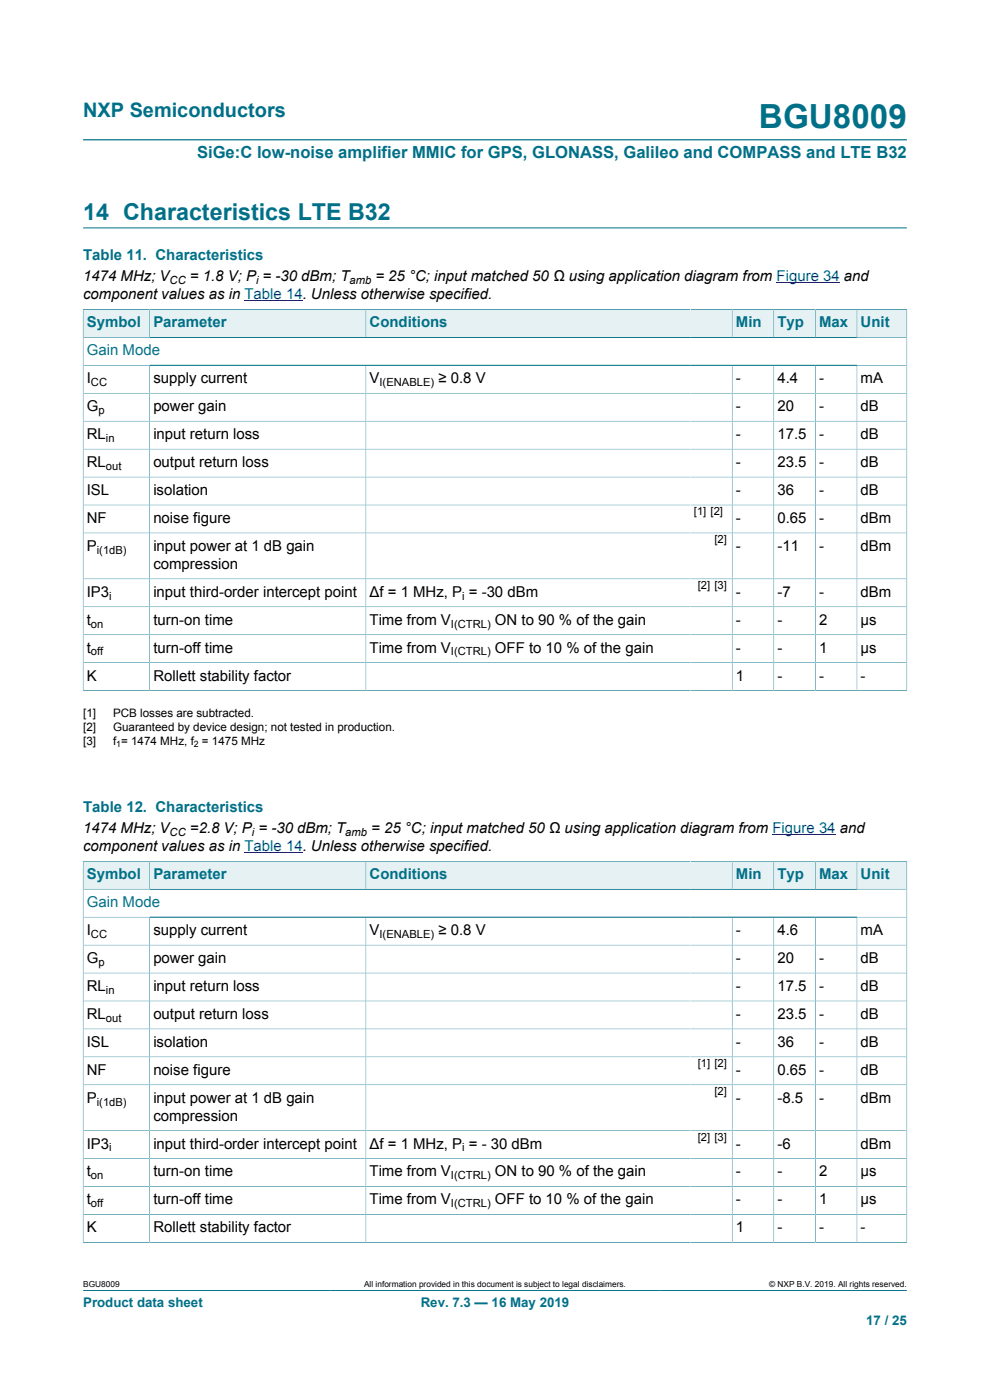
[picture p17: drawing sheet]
<svg xmlns="http://www.w3.org/2000/svg" width="210mm" height="297mm" viewBox="0 0 210 297" stroke-linecap="round" stroke-linejoin="round" font-family="sans-serif">
<defs><g id="words">
<text font-size="7.1" fill="#007088" x="161" y="27.2">BGU8009</text>
<text font-size="4.9" fill="#007088" x="17.6" y="46.6">14 Characteristics LTE B32</text>
<text font-size="4.2" fill="#007088" x="17.6" y="24.8">NXP Semiconductors</text>
<text font-size="3.5" fill="#007088" x="41.8" y="33.5">SiGe:C low-noise amplifier MMIC for GPS, GLONASS, Galileo and COMPASS and LTE B32</text>
<g font-size="3.2" fill="#007088">
<text x="17.6" y="55.2">Table 11. Characteristics</text>
<text x="18.4" y="69.4">Symbol</text>
<text x="32.5" y="69.4">Parameter</text>
<text x="78.4" y="69.4">Conditions</text>
<text x="156.1" y="69.4">Min</text>
<text x="164.9" y="69.4">Typ</text>
<text x="173.7" y="69.4">Max</text>
<text x="182.6" y="69.4">Unit</text>
<text x="18.4" y="75.4">Gain Mode</text>
<text x="17.6" y="172.2">Table 12. Characteristics</text>
<text x="18.4" y="186.5">Symbol</text>
<text x="32.5" y="186.5">Parameter</text>
<text x="78.4" y="186.5">Conditions</text>
<text x="156.1" y="186.5">Min</text>
<text x="164.9" y="186.5">Typ</text>
<text x="173.7" y="186.5">Max</text>
<text x="182.6" y="186.5">Unit</text>
<text x="18.4" y="192.4">Gain Mode</text>
</g>
<g font-size="3.2">
<text x="17.6" y="59.7">1474 MHz; V</text>
<text x="40.3" y="59.7">= 1.8 V; P = -30 dBm; T</text>
<text x="79.6" y="59.7">= 25 °C; input matched 50 Ω using application diagram from Figure 34 and</text>
<text x="17.6" y="63.5">component values as in Table 14. Unless otherwise specified.</text>
<text x="18.4" y="81.3">I</text>
<text x="32.5" y="81.3">supply current</text>
<text x="78.4" y="81.3">V</text>
<text x="93" y="81.3">≥ 0.8 V</text>
<text x="156.1" y="81.3">-</text>
<text x="164.9" y="81.3">4.4</text>
<text x="173.7" y="81.3">-</text>
<text x="182.6" y="81.3">mA</text>
<text x="18.4" y="87.2">G</text>
<text x="32.5" y="87.2">power gain</text>
<text x="156.1" y="87.2">-</text>
<text x="164.9" y="87.2">20</text>
<text x="173.7" y="87.2">-</text>
<text x="182.6" y="87.2">dB</text>
<text x="18.4" y="93.1">RL</text>
<text x="32.5" y="93.1">input return loss</text>
<text x="156.1" y="93.1">-</text>
<text x="164.9" y="93.1">17.5</text>
<text x="173.7" y="93.1">-</text>
<text x="182.6" y="93.1">dB</text>
<text x="18.4" y="99.1">RL</text>
<text x="32.5" y="99.1">output return loss</text>
<text x="156.1" y="99.1">-</text>
<text x="164.9" y="99.1">23.5</text>
<text x="173.7" y="99.1">-</text>
<text x="182.6" y="99.1">dB</text>
<text x="18.4" y="105">ISL</text>
<text x="32.5" y="105">isolation</text>
<text x="156.1" y="105">-</text>
<text x="164.9" y="105">36</text>
<text x="173.7" y="105">-</text>
<text x="182.6" y="105">dB</text>
<text x="18.4" y="110.9">NF</text>
<text x="32.5" y="110.9">noise figure</text>
<text x="156.1" y="110.9">-</text>
<text x="164.9" y="110.9">0.65</text>
<text x="173.7" y="110.9">-</text>
<text x="182.6" y="110.9">dBm</text>
<text x="18.4" y="116.8">P</text>
<text x="32.5" y="116.8">input power at 1 dB gain</text>
<text x="156.1" y="116.8">-</text>
<text x="164.9" y="116.8">-11</text>
<text x="173.7" y="116.8">-</text>
<text x="182.6" y="116.8">dBm</text>
<text x="32.5" y="120.7">compression</text>
<text x="18.4" y="126.6">IP3</text>
<text x="32.5" y="126.6">input third-order intercept point</text>
<text x="78.4" y="126.6">Δf = 1 MHz, P = -30 dBm</text>
<text x="156.1" y="126.6">-</text>
<text x="164.9" y="126.6">-7</text>
<text x="173.7" y="126.6">-</text>
<text x="182.6" y="126.6">dBm</text>
<text x="18.4" y="132.5">t</text>
<text x="32.5" y="132.5">turn-on time</text>
<text x="78.4" y="132.5">Time from V</text>
<text x="105" y="132.5">ON to 90 % of the gain</text>
<text x="156.1" y="132.5">-</text>
<text x="164.9" y="132.5">-</text>
<text x="173.7" y="132.5">2</text>
<text x="182.6" y="132.5">µs</text>
<text x="18.4" y="138.4">t</text>
<text x="32.5" y="138.4">turn-off time</text>
<text x="78.4" y="138.4">Time from V</text>
<text x="105" y="138.4">OFF to 10 % of the gain</text>
<text x="156.1" y="138.4">-</text>
<text x="164.9" y="138.4">-</text>
<text x="173.7" y="138.4">1</text>
<text x="182.6" y="138.4">µs</text>
<text x="18.4" y="144.4">K</text>
<text x="32.5" y="144.4">Rollett stability factor</text>
<text x="156.1" y="144.4">1</text>
<text x="164.9" y="144.4">-</text>
<text x="173.7" y="144.4">-</text>
<text x="182.6" y="144.4">-</text>
<text x="17.6" y="176.8">1474 MHz; V</text>
<text x="40.3" y="176.8">=2.8 V; P = -30 dBm; T</text>
<text x="78.8" y="176.8">= 25 °C; input matched 50 Ω using application diagram from Figure 34 and</text>
<text x="17.6" y="180.6">component values as in Table 14. Unless otherwise specified.</text>
<text x="18.4" y="198.4">I</text>
<text x="32.5" y="198.4">supply current</text>
<text x="78.4" y="198.4">V</text>
<text x="93" y="198.4">≥ 0.8 V</text>
<text x="156.1" y="198.4">-</text>
<text x="164.9" y="198.4">4.6</text>
<text x="182.6" y="198.4">mA</text>
<text x="18.4" y="204.3">G</text>
<text x="32.5" y="204.3">power gain</text>
<text x="156.1" y="204.3">-</text>
<text x="164.9" y="204.3">20</text>
<text x="173.7" y="204.3">-</text>
<text x="182.6" y="204.3">dB</text>
<text x="18.4" y="210.2">RL</text>
<text x="32.5" y="210.2">input return loss</text>
<text x="156.1" y="210.2">-</text>
<text x="164.9" y="210.2">17.5</text>
<text x="173.7" y="210.2">-</text>
<text x="182.6" y="210.2">dB</text>
<text x="18.4" y="216.1">RL</text>
<text x="32.5" y="216.1">output return loss</text>
<text x="156.1" y="216.1">-</text>
<text x="164.9" y="216.1">23.5</text>
<text x="173.7" y="216.1">-</text>
<text x="182.6" y="216.1">dB</text>
<text x="18.4" y="222.1">ISL</text>
<text x="18.4" y="228">NF</text>
<text x="32.5" y="222.1">isolation</text>
<text x="32.5" y="228">noise figure</text>
<text x="156.1" y="222.1">-</text>
<text x="156.1" y="228">-</text>
<text x="164.9" y="222.1">36</text>
<text x="164.9" y="228">0.65</text>
<text x="173.7" y="222.1">-</text>
<text x="173.7" y="228">-</text>
<text x="182.6" y="222.1">dB</text>
<text x="182.6" y="228">dB</text>
<text x="18.4" y="233.9">P</text>
<text x="32.5" y="233.9">input power at 1 dB gain</text>
<text x="156.1" y="233.9">-</text>
<text x="164.9" y="233.9">-8.5</text>
<text x="173.7" y="233.9">-</text>
<text x="182.6" y="233.9">dBm</text>
<text x="32.5" y="237.7">compression</text>
<text x="18.4" y="243.7">IP3</text>
<text x="32.5" y="243.7">input third-order intercept point</text>
<text x="78.4" y="243.7">Δf = 1 MHz, P = - 30 dBm</text>
<text x="156.1" y="243.7">-</text>
<text x="164.9" y="243.7">-6</text>
<text x="182.6" y="243.7">dBm</text>
<text x="18.4" y="249.6">t</text>
<text x="32.5" y="249.6">turn-on time</text>
<text x="78.4" y="249.6">Time from V</text>
<text x="105" y="249.6">ON to 90 % of the gain</text>
<text x="156.1" y="249.6">-</text>
<text x="164.9" y="249.6">-</text>
<text x="173.7" y="249.6">2</text>
<text x="182.6" y="249.6">µs</text>
<text x="18.4" y="255.5">t</text>
<text x="32.5" y="255.5">turn-off time</text>
<text x="78.4" y="255.5">Time from V</text>
<text x="105" y="255.5">OFF to 10 % of the gain</text>
<text x="156.1" y="255.5">-</text>
<text x="164.9" y="255.5">-</text>
<text x="173.7" y="255.5">1</text>
<text x="182.6" y="255.5">µs</text>
<text x="18.4" y="261.4">K</text>
<text x="32.5" y="261.4">Rollett stability factor</text>
<text x="156.1" y="261.4">1</text>
<text x="164.9" y="261.4">-</text>
<text x="173.7" y="261.4">-</text>
<text x="182.6" y="261.4">-</text>
</g>
<g font-size="2.8" fill="#007088">
<text x="17.6" y="277.3">Product data sheet</text>
<text x="89.2" y="277.3">Rev. 7.3 — 16 May 2019</text>
<text x="183.7" y="281">17 / 25</text>
</g>
<g font-size="2.5">
<text x="17.6" y="152.2">[1]</text>
<text x="17.6" y="155.1">[2]</text>
<text x="24" y="152.2">PCB losses are subtracted.</text>
<text x="24" y="155.1">Guaranteed by device design; not tested in production.</text>
<text x="17.6" y="158.1">[3]</text>
<text x="24" y="158.1">f = 1474 MHz, f = 1475 MHz</text>
</g>
<g font-size="2.4">
<text x="36" y="60.3">CC</text>
<text x="54.3" y="60.3">i</text>
<text x="74.1" y="60.3">amb</text>
<text x="19.3" y="81.9">CC</text>
<text x="80.5" y="81.9">I(ENABLE)</text>
<text x="20.9" y="87.8">p</text>
<text x="22.5" y="93.8">in</text>
<text x="22.5" y="99.7">out</text>
<text x="147.2" y="109.3">[1] [2]</text>
<text x="20.5" y="117.5">i(1dB)</text>
<text x="151.5" y="115.2">[2]</text>
<text x="148" y="124.9">[2] [3]</text>
<text x="23.2" y="127.2">i</text>
<text x="98" y="127.2">i</text>
<text x="19.3" y="133.1">on</text>
<text x="95.7" y="133.1">I(CTRL)</text>
<text x="19.3" y="139.1">off</text>
<text x="95.7" y="139.1">I(CTRL)</text>
<text x="36" y="177.4">CC</text>
<text x="53.4" y="177.4">i</text>
<text x="73.3" y="177.4">amb</text>
<text x="19.3" y="199">CC</text>
<text x="80.5" y="199">I(ENABLE)</text>
<text x="20.9" y="204.9">p</text>
<text x="22.5" y="210.8">in</text>
<text x="22.5" y="216.8">out</text>
<text x="148" y="226.3">[1] [2]</text>
<text x="151.5" y="232.3">[2]</text>
<text x="20.5" y="234.5">i(1dB)</text>
<text x="23.2" y="244.3">i</text>
<text x="98" y="244.3">i</text>
<text x="148" y="242">[2] [3]</text>
<text x="19.3" y="250.2">on</text>
<text x="95.7" y="250.2">I(CTRL)</text>
<text x="19.3" y="256.1">off</text>
<text x="95.7" y="256.1">I(CTRL)</text>
</g>
<g font-size="1.9">
<text x="24.7" y="158.6">1</text>
<text x="41.1" y="158.6">2</text>
</g>
<g font-size="1.8">
<text x="17.6" y="273.1">BGU8009</text>
<text x="77.2" y="273.1">All information provided in this document is subject to legal disclaimers.</text>
<text x="163.2" y="273.1">© NXP B.V. 2019. All rights reserved.</text>
</g>
</g></defs>
<path d="M17.6 29.7h174.8M17.6 48.3h174.8M17.6 273.8h174.8" fill="none" stroke="#007088" stroke-width=".21"/>
<path d="M51.9 63.8h12.3M164.7 60h13.4" fill="none" stroke="#00f" stroke-width=".21"/>
<path d="M17.7 65.7h14v5.8h-14z" fill="#e6f1f3"/>
<path d="M17.6 65.6v6h14.1v-6h-14.1" fill="none" stroke="#007088" stroke-width=".21"/>
<path d="M31.8 65.7h45.7v5.8h-45.7z" fill="#e6f1f3"/>
<path d="M31.7 65.6h45.9v6h-45.9z" fill="none" stroke="#007088" stroke-width=".21"/>
<path d="M77.7 65.7h68.8v5.8h-68.8z" fill="#e6f1f3"/>
<path d="M146.5 65.6h-68.9v6h68.9" fill="none" stroke="#007088" stroke-width=".21"/>
<path d="M146.5 65.7h8.7v5.8h-8.7z" fill="#e6f1f3"/>
<path d="M146.5 65.6h8.8v6h-8.8" fill="none" stroke="#007088" stroke-width=".21"/>
<path d="M155.4 65.7h8.7v5.8h-8.7z" fill="#e6f1f3"/>
<path d="M155.3 65.6h8.8v6h-8.8z" fill="none" stroke="#007088" stroke-width=".21"/>
<path d="M164.2 65.7h8.7v5.8h-8.7z" fill="#e6f1f3"/>
<path d="M164.1 65.6h8.9v6h-8.9z" fill="none" stroke="#007088" stroke-width=".21"/>
<path d="M173 65.7h8.7v5.8h-8.7z" fill="#e6f1f3"/>
<path d="M173 65.6h8.8v6h-8.8z" fill="none" stroke="#007088" stroke-width=".21"/>
<path d="M181.8 65.7h10.5v5.8h-10.5z" fill="#e6f1f3"/>
<g fill="none" stroke="#007088" stroke-width=".21">
<path d="M17.6 77.5h174.8M31.7 77.5v69M77.6 77.5v69M155.3 77.5v69M164.1 77.5v69M173 77.5v69M181.8 77.5v69M192.4 65.6v81M192.4 71.6h-174.8v75M192.4 65.6h-10.6v6M17.6 83.4h174.8M17.6 89.4h174.8"/>
<path d="M17.6 95.3h174.8M17.6 101.2h174.8M17.6 107.1h174.8M17.6 113.1h174.8M17.6 122.8h174.8M17.6 128.7h174.8M17.6 134.7h174.8M17.6 146.5h174.8M17.6 140.6h174.8"/>
</g>
<path d="M163.9 177.1h13.4M51.9 180.9h12.3" fill="none" stroke="#00f" stroke-width=".21"/>
<path d="M17.7 182.8h14v5.8h-14z" fill="#e6f1f3"/>
<path d="M17.6 182.6v6h14.1v-5.9h-14.1" fill="none" stroke="#007088" stroke-width=".21"/>
<path d="M31.8 182.8h45.7v5.8h-45.7z" fill="#e6f1f3"/>
<path d="M31.7 182.7h45.9v5.9h-45.9z" fill="none" stroke="#007088" stroke-width=".21"/>
<path d="M77.7 182.8h68.8v5.8h-68.8z" fill="#e6f1f3"/>
<path d="M146.5 182.7h-68.9v5.9h68.9" fill="none" stroke="#007088" stroke-width=".21"/>
<path d="M146.5 182.8h8.7v5.8h-8.7z" fill="#e6f1f3"/>
<path d="M146.5 182.7h8.8v5.9h-8.8" fill="none" stroke="#007088" stroke-width=".21"/>
<path d="M155.4 182.8h8.7v5.8h-8.7z" fill="#e6f1f3"/>
<path d="M155.3 182.7h8.8v5.9h-8.8z" fill="none" stroke="#007088" stroke-width=".21"/>
<path d="M164.2 182.8h8.7v5.8h-8.7z" fill="#e6f1f3"/>
<path d="M164.1 182.7h8.9v5.9h-8.9z" fill="none" stroke="#007088" stroke-width=".21"/>
<path d="M173 182.8h8.7v5.8h-8.7z" fill="#e6f1f3"/>
<path d="M173 182.7h8.8v5.9h-8.8z" fill="none" stroke="#007088" stroke-width=".21"/>
<path d="M181.8 182.8h10.5v5.8h-10.5z" fill="#e6f1f3"/>
<g fill="none" stroke="#007088" stroke-width=".21">
<path d="M17.6 194.6h174.8M31.7 194.6v69M77.6 194.6v69M155.3 194.6v69M164.1 194.6v69M173 194.6v69M181.8 194.6v69M192.4 182.6v81M192.4 188.6h-174.8v75M192.4 182.7h-10.6v5.9M17.6 200.5h174.8M17.6 206.4h174.8"/>
<path d="M17.6 212.4h174.8M17.6 218.3h174.8M17.6 224.2h174.8M17.6 230.1h174.8M17.6 239.9h174.8M17.6 245.8h174.8M17.6 251.7h174.8M17.6 257.6h174.8M17.6 263.6h174.8"/>
</g>
<use href="#words"/>
</svg>
